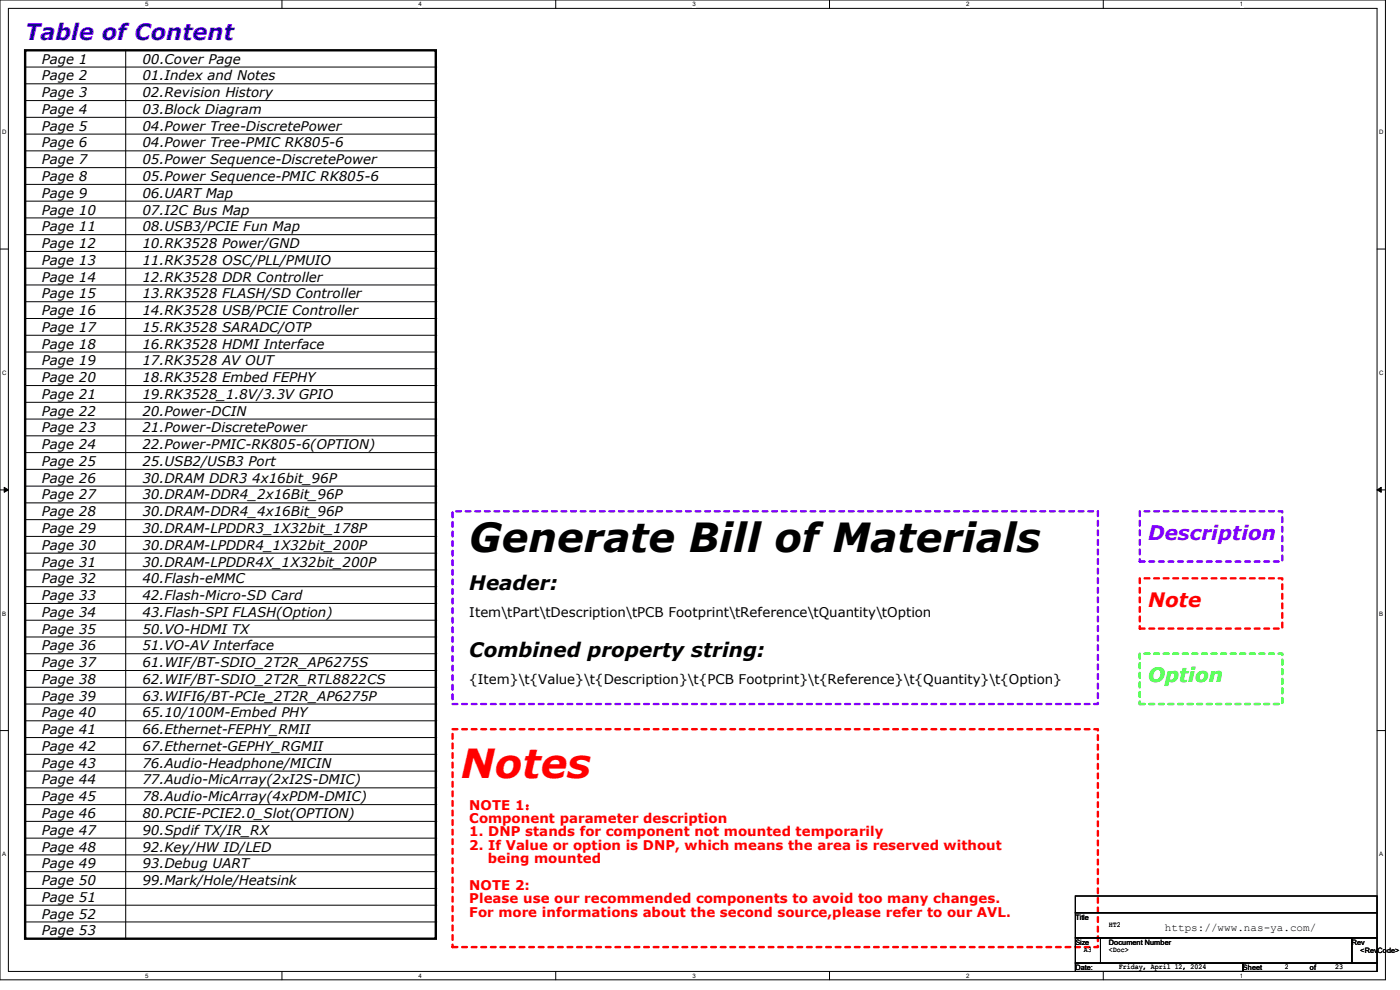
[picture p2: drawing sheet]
<svg xmlns="http://www.w3.org/2000/svg" width="297mm" height="210mm" viewBox="0 0 297 210" stroke-linecap="round" stroke-linejoin="round" font-family="sans-serif">
<defs><g id="words">
<text font-size="8.5" x="99.6" y="117">Generate Bill of Materials</text>
<text font-size="8.5" fill="#f00" x="97.8" y="165">Notes</text>
<text font-size="4.8" fill="#00f" x="5.3" y="8.4">Table of Content</text>
<text font-size="4.2" fill="#7f00ff" x="243.6" y="114.5">Description</text>
<g font-size="4.2">
<text x="99.6" y="125.1">Header:</text>
<text x="99.6" y="139.4">Combined property string:</text>
</g>
<text font-size="4.2" fill="#f00" x="243.6" y="128.7">Note</text>
<text font-size="4.2" fill="#01ff00" x="243.6" y="144.7">Option</text>
<g font-size="2.8">
<text x="8.9" y="17.1">Page 2</text>
<text x="8.9" y="13.5">Page 1</text>
<text x="30.2" y="17.1">01.Index and Notes</text>
<text x="30.2" y="13.5">00.Cover Page</text>
<text x="8.9" y="20.6">Page 3</text>
<text x="30.2" y="20.6">02.Revision History</text>
<text x="8.9" y="24.2">Page 4</text>
<text x="8.9" y="27.7">Page 5</text>
<text x="30.2" y="24.2">03.Block Diagram</text>
<text x="30.2" y="27.7">04.Power Tree-DiscretePower</text>
<text x="8.9" y="31.3">Page 6</text>
<text x="8.9" y="34.8">Page 7</text>
<text x="30.2" y="34.8">05.Power Sequence-DiscretePower</text>
<text x="30.2" y="31.3">04.Power Tree-PMIC RK805-6</text>
<text x="8.9" y="38.4">Page 8</text>
<text x="8.9" y="42">Page 9</text>
<text x="30.2" y="42">06.UART Map</text>
<text x="30.2" y="38.4">05.Power Sequence-PMIC RK805-6</text>
<text x="8.9" y="45.5">Page 10</text>
<text x="30.2" y="45.5">07.I2C Bus Map</text>
<text x="8.9" y="49.1">Page 11</text>
<text x="8.9" y="52.6">Page 12</text>
<text x="30.2" y="49.1">08.USB3/PCIE Fun Map</text>
<text x="30.2" y="52.6">10.RK3528 Power/GND</text>
<text x="8.9" y="56.2">Page 13</text>
<text x="8.9" y="59.7">Page 14</text>
<text x="30.2" y="59.7">12.RK3528 DDR Controller</text>
<text x="30.2" y="56.2">11.RK3528 OSC/PLL/PMUIO</text>
<text x="8.9" y="63.3">Page 15</text>
<text x="30.2" y="63.3">13.RK3528 FLASH/SD Controller</text>
<text x="8.9" y="66.8">Page 16</text>
<text x="8.9" y="70.4">Page 17</text>
<text x="30.2" y="66.8">14.RK3528 USB/PCIE Controller</text>
<text x="30.2" y="70.4">15.RK3528 SARADC/OTP</text>
<text x="8.9" y="74">Page 18</text>
<text x="8.9" y="77.5">Page 19</text>
<text x="30.2" y="74">16.RK3528 HDMI Interface</text>
<text x="30.2" y="77.5">17.RK3528 AV OUT</text>
<text x="8.9" y="81.1">Page 20</text>
<text x="30.2" y="81.1">18.RK3528 Embed FEPHY</text>
<text x="8.9" y="84.6">Page 21</text>
<text x="8.9" y="88.2">Page 22</text>
<text x="30.2" y="88.2">20.Power-DCIN</text>
<text x="30.2" y="84.6">19.RK3528_1.8V/3.3V GPIO</text>
<text x="8.9" y="91.7">Page 23</text>
<text x="8.9" y="95.3">Page 24</text>
<text x="30.2" y="91.7">21.Power-DiscretePower</text>
<text x="30.2" y="95.3">22.Power-PMIC-RK805-6(OPTION)</text>
<text x="8.9" y="98.8">Page 25</text>
<text x="30.2" y="98.8">25.USB2/USB3 Port</text>
<text x="8.9" y="102.4">Page 26</text>
<text x="8.9" y="106">Page 27</text>
<text x="30.2" y="102.4">30.DRAM DDR3 4x16bit_96P</text>
<text x="30.2" y="106">30.DRAM-DDR4_2x16Bit_96P</text>
<text x="8.9" y="109.5">Page 28</text>
<text x="8.9" y="113.1">Page 29</text>
<text x="30.2" y="109.5">30.DRAM-DDR4_4x16Bit_96P</text>
<text x="30.2" y="113.1">30.DRAM-LPDDR3_1X32bit_178P</text>
<text x="8.9" y="116.6">Page 30</text>
<text x="30.2" y="116.6">30.DRAM-LPDDR4_1X32bit_200P</text>
<text x="8.9" y="120.2">Page 31</text>
<text x="8.9" y="123.7">Page 32</text>
<text x="30.2" y="123.7">40.Flash-eMMC</text>
<text x="30.2" y="120.2">30.DRAM-LPDDR4X_1X32bit_200P</text>
<text x="8.9" y="127.3">Page 33</text>
<text x="8.9" y="130.9">Page 34</text>
<text x="30.2" y="127.3">42.Flash-Micro-SD Card</text>
<text x="30.2" y="130.9">43.Flash-SPI FLASH(Option)</text>
<text x="99.6" y="130.9">Item\tPart\tDescription\tPCB Footprint\tReference\tQuantity\tOption</text>
<text x="8.9" y="138">Page 36</text>
<text x="8.9" y="134.4">Page 35</text>
<text x="30.2" y="134.4">50.VO-HDMI TX</text>
<text x="30.2" y="138">51.VO-AV Interface</text>
<text x="8.9" y="141.5">Page 37</text>
<text x="30.2" y="141.5">61.WIF/BT-SDIO_2T2R_AP6275S</text>
<text x="8.9" y="145.1">Page 38</text>
<text x="8.9" y="148.6">Page 39</text>
<text x="30.2" y="145.1">62.WIF/BT-SDIO_2T2R_RTL8822CS</text>
<text x="30.2" y="148.6">63.WIFI6/BT-PCIe_2T2R_AP6275P</text>
<text x="99.6" y="145.1">{Item}\t{Value}\t{Description}\t{PCB Footprint}\t{Reference}\t{Quantity}\t{Option}</text>
<text x="8.9" y="152.2">Page 40</text>
<text x="8.9" y="155.7">Page 41</text>
<text x="30.2" y="152.2">65.10/100M-Embed PHY</text>
<text x="30.2" y="155.7">66.Ethernet-FEPHY_RMII</text>
<text x="8.9" y="159.3">Page 42</text>
<text x="30.2" y="159.3">67.Ethernet-GEPHY_RGMII</text>
<text x="8.9" y="162.9">Page 43</text>
<text x="8.9" y="166.4">Page 44</text>
<text x="30.2" y="162.9">76.Audio-Headphone/MICIN</text>
<text x="30.2" y="166.4">77.Audio-MicArray(2xI2S-DMIC)</text>
<text x="8.9" y="170">Page 45</text>
<text x="8.9" y="173.5">Page 46</text>
<text x="30.2" y="170">78.Audio-MicArray(4xPDM-DMIC)</text>
<text x="30.2" y="173.5">80.PCIE-PCIE2.0_Slot(OPTION)</text>
<text x="8.9" y="177.1">Page 47</text>
<text x="30.2" y="177.1">90.Spdif TX/IR_RX</text>
<text x="8.9" y="180.6">Page 48</text>
<text x="8.9" y="184.2">Page 49</text>
<text x="30.2" y="184.2">93.Debug UART</text>
<text x="30.2" y="180.6">92.Key/HW ID/LED</text>
<text x="8.9" y="187.8">Page 50</text>
<text x="8.9" y="191.3">Page 51</text>
<text x="30.2" y="187.7">99.Mark/Hole/Heatsink</text>
<text x="8.9" y="194.9">Page 52</text>
<text x="8.9" y="198.4">Page 53</text>
</g>
<g font-size="2.8" fill="#f00">
<text x="99.6" y="171.7">NOTE 1：</text>
<text x="99.6" y="174.6">Component parameter description</text>
<text x="99.6" y="177.4">1. DNP stands for component not mounted temporarily</text>
<text x="99.6" y="180.3">2. If Value or option is DNP, which means the area is reserved without</text>
<text x="103.5" y="183.1">being mounted</text>
<text x="99.6" y="188.8">NOTE 2:</text>
<text x="99.6" y="191.6">Please use our recommended components to avoid too many changes.</text>
<text x="99.6" y="194.4">For more informations about the second source,please refer to our AVL.</text>
</g>
<text font-size="2.3" x="247.1" y="197.4">https://www.nas-ya.com/</text>
<g font-size="1.6">
<text x="228.1" y="195.1">Title</text>
<text x="235.2" y="196.6">HT2</text>
<text x="228.1" y="200.4">Size</text>
<text x="229.9" y="202">A3</text>
<text x="235.2" y="200.4">Document Number</text>
<text x="235.2" y="202">&lt;Doc&gt;</text>
<text x="286.8" y="200.4">Rev</text>
<text x="288.6" y="202.2">&lt;RevCode&gt;</text>
<text x="228.1" y="205.7">Date:</text>
<text x="237.4" y="205.5">Friday, April 12, 2024</text>
<text x="263.7" y="205.7">Sheet</text>
<text x="272.6" y="205.5">2</text>
<text x="277.9" y="205.7">of</text>
<text x="283.2" y="205.5">23</text>
</g>
<g font-size="1.3">
<text x="30.8" y="1.3">5</text>
<text x="88.8" y="1.3">4</text>
<text x="146.9" y="1.3">3</text>
<text x="205" y="1.3">2</text>
<text x="263.1" y="1.3">1</text>
<text x=".5" y="28.4">D</text>
<text x="292.6" y="28.4">D</text>
<text x=".5" y="79.5">C</text>
<text x="292.6" y="79.5">C</text>
<text x=".5" y="130.6">B</text>
<text x="292.6" y="130.6">B</text>
<text x=".5" y="181.7">A</text>
<text x="292.6" y="181.7">A</text>
<text x="30.8" y="207.4">5</text>
<text x="88.8" y="207.4">4</text>
<text x="146.9" y="207.4">3</text>
<text x="205" y="207.4">2</text>
<text x="263.1" y="207.4">1</text>
</g>
</g></defs>
<path d="M0 0h293.9v207.9h-293.9zM1.8 1.8h290.3v204.3h-290.3z" fill="none" stroke="#000" stroke-width=".21"/>
<g fill="#fff">
<path d="M30.8 .2h.7v1.4h-.7z"/>
<path d="M30.8 206.2h.7v1.4h-.7z"/>
</g>
<path d="M59.8 0v1.8M59.8 206.1v1.8" fill="none" stroke="#000" stroke-width=".21"/>
<g fill="#fff">
<path d="M88.8 .2h.7v1.4h-.7z"/>
<path d="M88.8 206.2h.7v1.4h-.7z"/>
</g>
<path d="M117.9 0v1.8M117.9 206.1v1.8" fill="none" stroke="#000" stroke-width=".21"/>
<g fill="#fff">
<path d="M146.9 .2h.7v1.4h-.7z"/>
<path d="M146.9 206.2h.7v1.4h-.7z"/>
</g>
<path d="M176 0v1.8M176 206.1v1.8" fill="none" stroke="#000" stroke-width=".21"/>
<g fill="#fff">
<path d="M205 .2h.7v1.4h-.7z"/>
<path d="M205 206.2h.7v1.4h-.7z"/>
</g>
<path d="M234.1 0v1.8M234.1 206.1v1.8" fill="none" stroke="#000" stroke-width=".21"/>
<g fill="#fff">
<path d="M263.1 .2h.6v1.4h-.6z"/>
<path d="M263.1 206.2h.6v1.4h-.6z"/>
<path d="M.5 27.3h.9v1.4h-.9z"/>
<path d="M292.6 27.3h.9v1.4h-.9z"/>
<path d="M.5 78.4h.9v1.4h-.9z"/>
<path d="M292.6 78.4h.9v1.4h-.9z"/>
</g>
<path d="M0 52.8h1.8M292.1 52.8h1.8" fill="none" stroke="#000" stroke-width=".21"/>
<g fill="#fff">
<path d="M.5 129.5h.8v1.4h-.8z"/>
<path d="M292.6 129.5h.8v1.4h-.8z"/>
</g>
<path d="M0 103.9h1.8M292.1 103.9h1.8" fill="none" stroke="#000" stroke-width=".21"/>
<path d="M.9 103.4l.9 .5-.9 .5zM292.1 103.9l.9-.5v1z" fill="#000" stroke="#000" stroke-width=".21"/>
<g fill="#fff">
<path d="M.5 180.5h.8v1.4h-.8z"/>
<path d="M292.6 180.5h.8v1.4h-.8z"/>
</g>
<g fill="none" stroke="#000" stroke-width=".21">
<path d="M5.3 14.2h87.2M5.3 17.8h87.2M26.7 10.7v188.4M92.5 14.2h.1M92.5 17.8h.1M5.3 21.3h87.2M5.3 24.9h87.2M5.3 28.4h87.2M5.3 32h87.2M5.3 35.6h87.2M5.3 39.1h87.2M92.5 21.3h.1"/>
<path d="M92.5 24.9h.1M92.5 28.4h.1M92.5 32h.1M92.5 35.6h.1M92.5 39.1h.1M5.3 42.7h87.2M5.3 46.2h87.2M5.3 49.8h87.2M5.3 53.3h87.2M5.3 56.9h87.2M92.5 42.7h.1M92.5 46.2h.1"/>
<path d="M92.5 49.8h.1M92.5 53.3h.1M92.5 56.9h.1M5.3 60.5h87.2M5.3 64h87.2M5.3 67.6h87.2M5.3 71.1h87.2M5.3 74.7h87.2M5.3 78.2h87.2M92.5 60.5h.1M92.5 64h.1M92.5 67.6h.1"/>
<path d="M92.5 71.1h.1M92.5 74.7h.1M92.5 78.2h.1M5.3 81.8h87.2M5.3 85.3h87.2M5.3 88.9h87.2M5.3 92.5h87.2M5.3 96h87.2M5.3 99.6h87.2M92.5 81.8h.1M92.5 85.3h.1M92.5 88.9h.1"/>
<path d="M92.5 92.5h.1M92.5 96h.1M92.5 99.6h.1M5.3 103.1h87.2M5.3 106.7h87.2M5.3 110.2h87.2M5.3 113.8h87.2M5.3 117.3h87.2M92.5 103.1h.1M92.5 106.7h.1M92.5 110.2h.1M92.5 113.8h.1"/>
<path d="M92.5 117.3h.1M5.3 120.9h87.2M5.3 124.5h87.2M5.3 128h87.2M5.3 131.6h87.2M5.3 135.1h87.2M5.3 138.7h87.2M92.5 120.9h.1M92.5 124.5h.1M92.5 128h.1M92.5 131.6h.1M92.5 135.1h.1"/>
<path d="M92.5 138.7h.1M0 155h1.8M5.3 142.2h87.2M5.3 145.8h87.2M5.3 149.4h87.2M5.3 152.9h87.2M5.3 156.5h87.2M92.5 142.2h.1M92.5 145.8h.1M92.5 149.4h.1M92.5 152.9h.1M92.5 156.5h.1"/>
<path d="M292.1 155h1.8M5.3 160h87.2M5.3 163.6h87.2M5.3 167.1h87.2M5.3 170.7h87.2M5.3 174.2h87.2M5.3 177.8h87.2M92.5 160h.1M92.5 163.6h.1M92.5 167.1h.1M92.5 170.7h.1M92.5 174.2h.1"/>
<path d="M92.5 177.8h.1M5.3 181.4h87.2M5.3 184.9h87.2M5.3 188.5h87.2M5.3 192h87.2M5.3 195.6h87.2M26.7 199.1h.1M92.5 181.4h.1M92.5 184.9h.1M92.5 188.5h.1M92.5 192h.1M92.5 195.6h.1"/>
<path d="M228.1 190.1h64v3.5h-64zM228.1 193.6h64v5.4h-64zM228.1 199h5.4v5.3h-5.4zM233.5 199h53.3v5.3h-53.3zM286.8 199h5.3v5.3h-5.3zM228.1 204.3h35.6v1.8h-35.6zM263.7 204.3h28.4v1.8h-28.4z"/>
</g>
<path d="M96 108.5h136.9v40.9h-136.9zM241.8 108.5h30.2v10.6h-30.2z" fill="none" stroke="#7f00ff" stroke-width=".51" stroke-dasharray="1 1"/>
<path d="M241.8 122.7h30.2v10.7h-30.2zM96 154.7h136.9v46.2h-136.9z" fill="none" stroke="#f00" stroke-width=".51" stroke-dasharray="1 1"/>
<path d="M241.8 138.7h30.2v10.7h-30.2z" fill="none" stroke="#01ff00" stroke-width=".51" stroke-dasharray="1 1"/>
<path d="M5.3 10.7h87.2v188.4h-87.2z" fill="none" stroke="#000" stroke-width=".51"/>
<use href="#words"/>
</svg>
